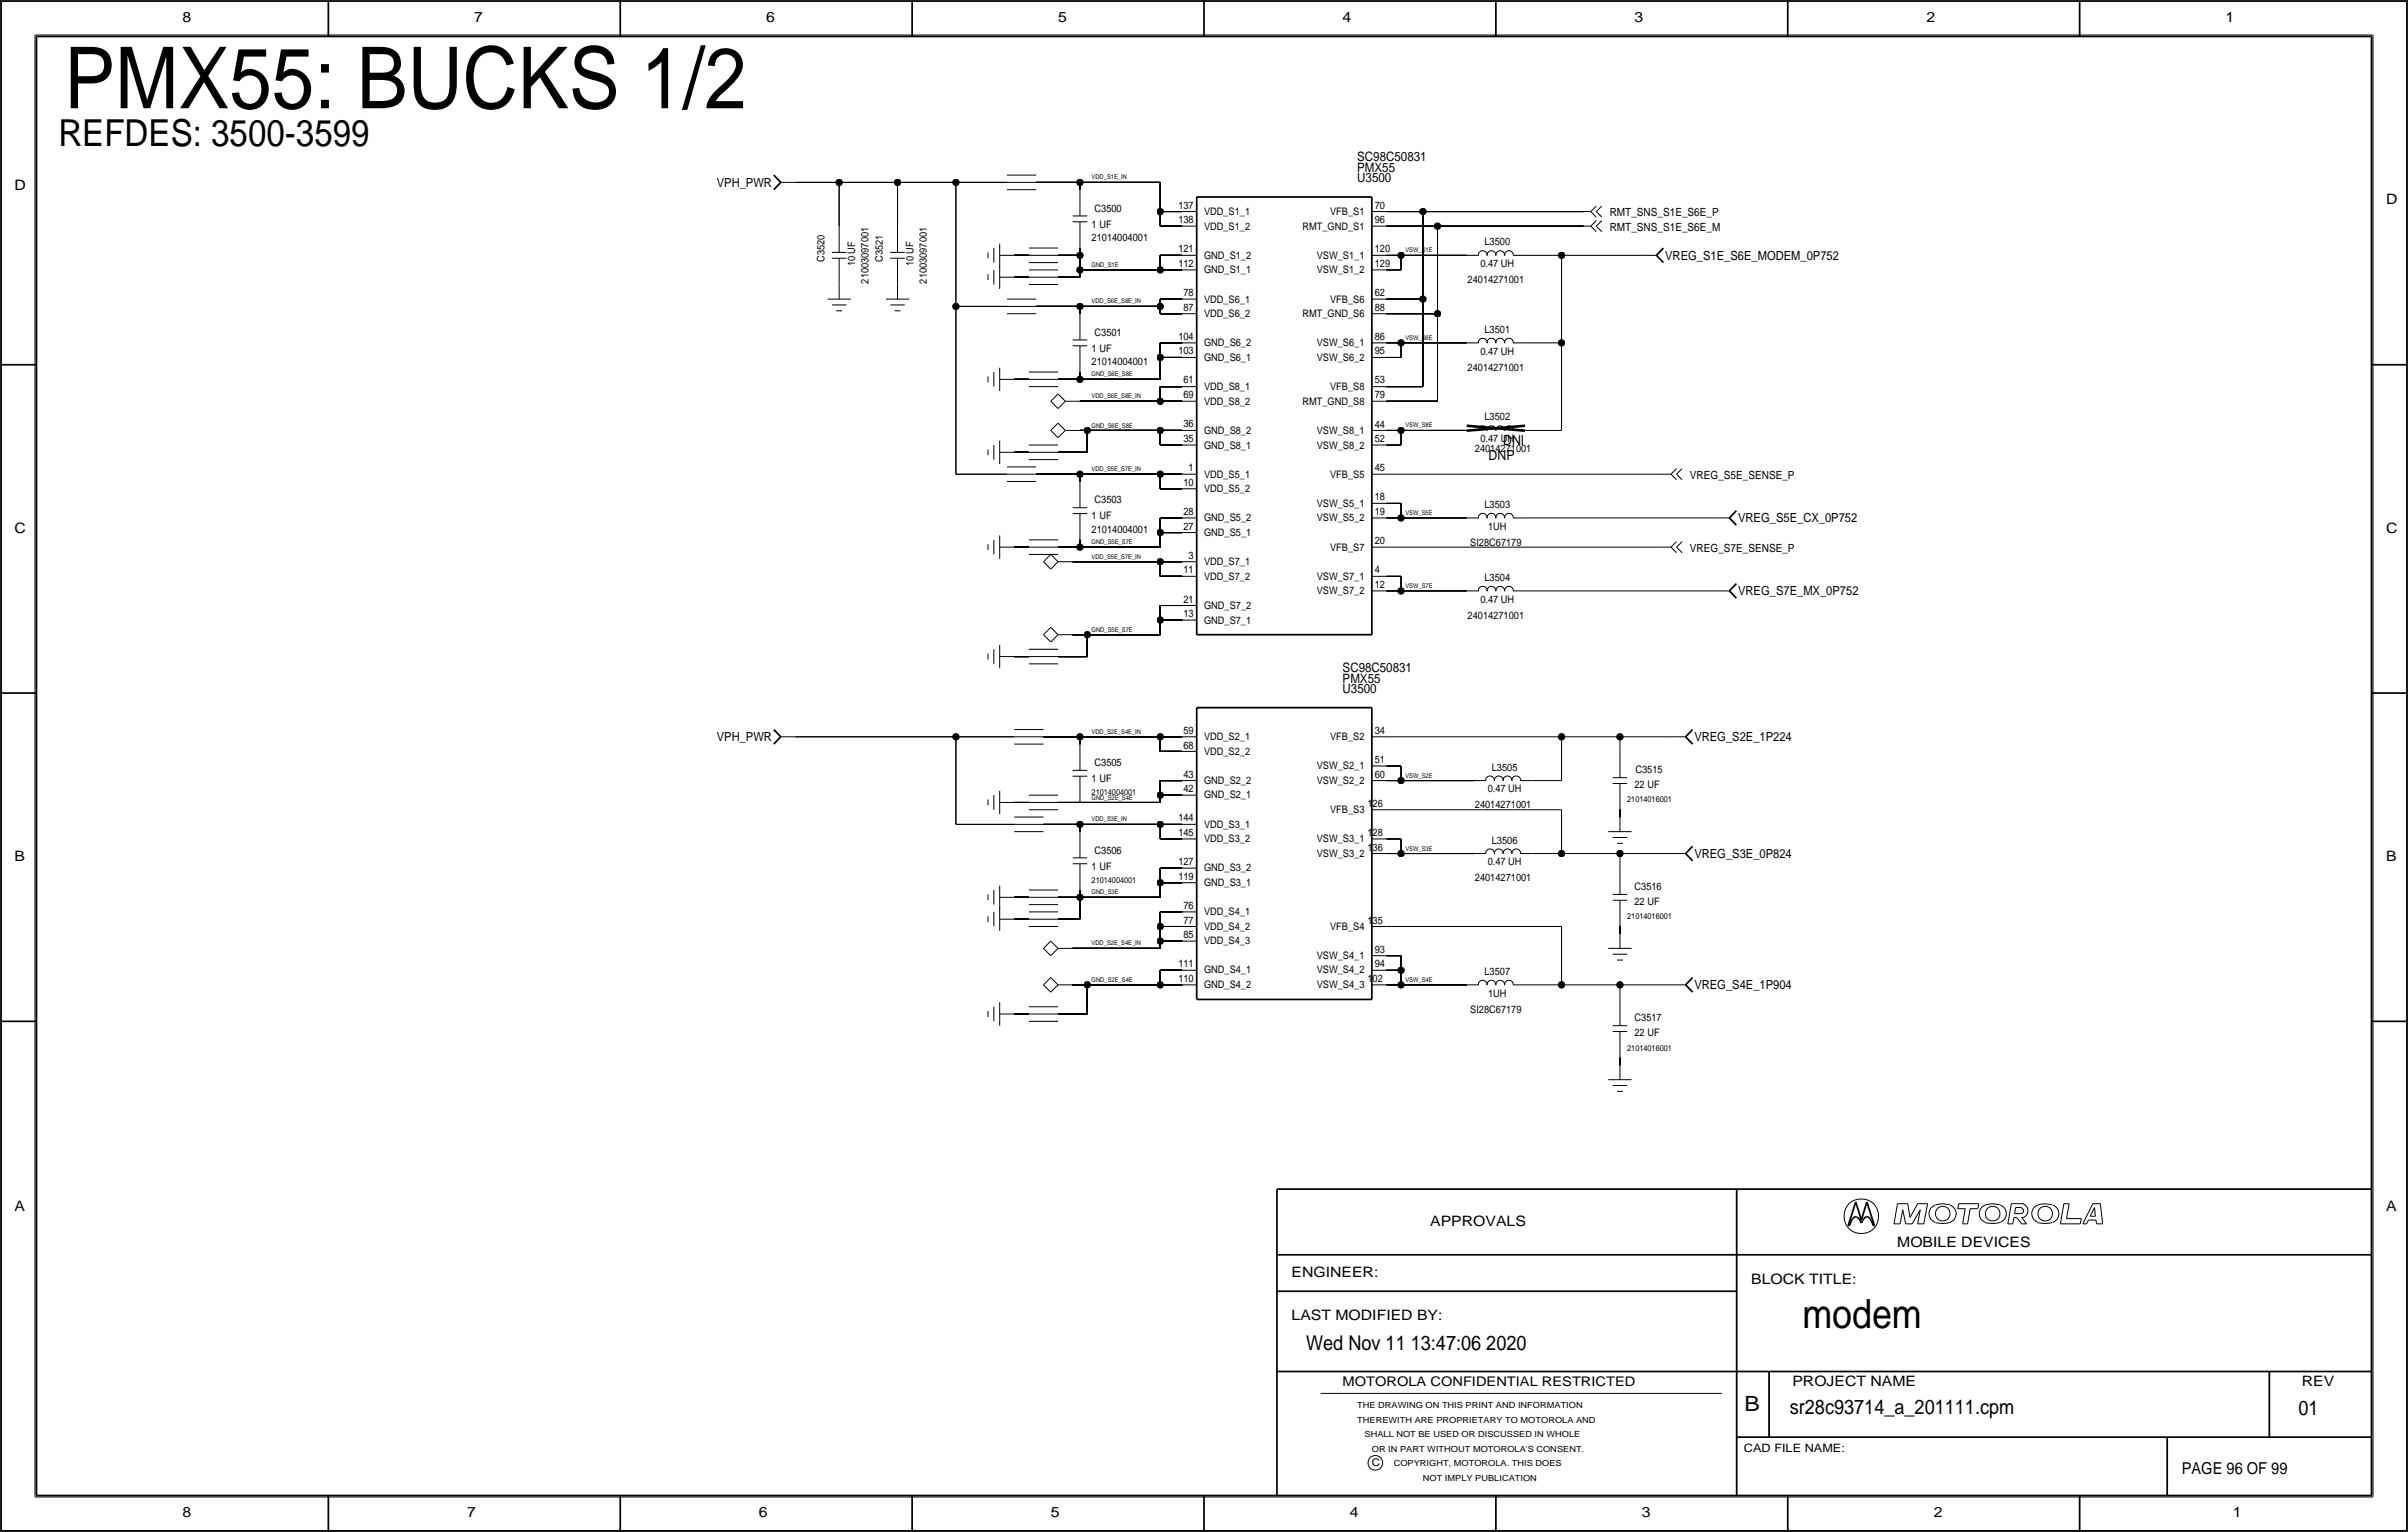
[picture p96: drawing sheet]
<svg xmlns="http://www.w3.org/2000/svg" width="419mm" height="267mm" viewBox="0 0 419 267" stroke-linecap="round" stroke-linejoin="round" font-family="sans-serif">
<defs><g id="words">
<text font-size="14.9" x="11.2" y="18.8">PMX55: BUCKS 1/2</text>
<text font-size="7" x="313.7" y="231.1">modem</text>
<text font-size="6.5" x="10.2" y="25.4">REFDES: 3500-3599</text>
<text font-size="3.7" x="303.6" y="245.7">B</text>
<g font-size="3.5">
<text x="227.3" y="234.9">Wed Nov 11 13:47:06 2020</text>
<text x="311.5" y="246.2">sr28c93714_a_201111.cpm</text>
<text x="400.1" y="246.4">01</text>
</g>
<text font-size="2.9" x="379.7" y="256.5">PAGE 96 OF 99</text>
<g font-size="2.5">
<text x="31.7" y="3.8">8</text>
<text x="82.6" y="3.8">7</text>
<text x="133.3" y="3.8">6</text>
<text x="184.1" y="3.8">5</text>
<text x="233.7" y="3.8">4</text>
<text x="284.5" y="3.8">3</text>
<text x="335.3" y="3.8">2</text>
<text x="387.3" y="3.8">1</text>
<text x="2.5" y="33">D</text>
<text x="415.3" y="35.6">D</text>
<text x="2.5" y="92.7">C</text>
<text x="415.3" y="92.7">C</text>
<text x="2.5" y="149.9">B</text>
<text x="415.3" y="149.9">B</text>
<text x="2.5" y="210.8">A</text>
<text x="248.9" y="213.4">APPROVALS</text>
<text x="415.3" y="210.8">A</text>
<text x="330.2" y="217.2">MOBILE DEVICES</text>
<text x="224.8" y="222.2">ENGINEER:</text>
<text x="304.8" y="223.5">BLOCK TITLE:</text>
<text x="224.8" y="229.9">LAST MODIFIED BY:</text>
<text x="312" y="241.2">PROJECT NAME</text>
<text x="400.6" y="241.3">REV</text>
<text x="31.7" y="264.2">8</text>
<text x="81.3" y="264.2">7</text>
<text x="132.1" y="264.2">6</text>
<text x="182.9" y="264.2">5</text>
<text x="234.9" y="264.2">4</text>
<text x="285.8" y="264.2">3</text>
<text x="336.5" y="264.2">2</text>
<text x="388.6" y="264.2">1</text>
</g>
<g font-size="2.4">
<text x="261.6" y="77.5">DNI</text>
<text x="259.1" y="80">DNP</text>
</g>
<g font-size="2.3">
<text x="236.2" y="28.1">SC98C50831</text>
<text x="236.2" y="29.9">PMX55</text>
<text x="236.2" y="31.8">U3500</text>
<text x="233.7" y="117">SC98C50831</text>
<text x="233.7" y="118.8">PMX55</text>
<text x="233.7" y="120.7">U3500</text>
<text x="233.7" y="241.3">MOTOROLA CONFIDENTIAL RESTRICTED</text>
</g>
<g font-size="2.2">
<text x="124.7" y="32.5">VPH_PWR</text>
<text x="289.8" y="45.2">VREG_S1E_S6E_MODEM_0P752</text>
<text x="302.5" y="90.9">VREG_S5E_CX_0P752</text>
<text x="302.5" y="103.6">VREG_S7E_MX_0P752</text>
<text x="124.7" y="129">VPH_PWR</text>
<text x="294.9" y="129">VREG_S2E_1P224</text>
<text x="294.9" y="149.4">VREG_S3E_0P824</text>
<text x="294.9" y="172.2">VREG_S4E_1P904</text>
</g>
<g font-size="2">
<text x="280.2" y="40.1">RMT_SNS_S1E_S6E_M</text>
<text x="280.2" y="37.6">RMT_SNS_S1E_S6E_P</text>
<text x="294.1" y="83.3">VREG_S5E_SENSE_P</text>
<text x="294.1" y="96">VREG_S7E_SENSE_P</text>
<text x="303.5" y="252.7">CAD FILE NAME:</text>
</g>
<g font-size="1.8">
<text x="190" y="39.6">1 UF</text>
<text x="190" y="41.9">21014004001</text>
<text x="190.5" y="36.8">C3500</text>
<text x="205.1" y="38.9">138</text>
<text x="205.1" y="36.3">137</text>
<text x="209.6" y="37.4">VDD_S1_1</text>
<text x="209.6" y="40">VDD_S1_2</text>
<text x="226.7" y="40">RMT_GND_S1</text>
<text x="231.5" y="37.4">VFB_S1</text>
<text x="239.3" y="36.3">70</text>
<text x="239.3" y="38.9">96</text>
<text x="143.5" y="45.6" transform="rotate(-90 143.5 45.6)">C3520</text>
<text x="148.8" y="46.4" transform="rotate(-90 148.8 46.4)">10 UF</text>
<text x="153.7" y="45.6" transform="rotate(-90 153.7 45.6)">C3521</text>
<text x="159" y="46.4" transform="rotate(-90 159 46.4)">10 UF</text>
<text x="205.1" y="46.5">112</text>
<text x="205.1" y="44">121</text>
<text x="209.6" y="45.1">GND_S1_2</text>
<text x="209.6" y="47.6">GND_S1_1</text>
<text x="229.2" y="47.6">VSW_S1_2</text>
<text x="229.2" y="45.1">VSW_S1_1</text>
<text x="239.3" y="43.9">120</text>
<text x="239.3" y="46.5">129</text>
<text x="257.7" y="46.5">0.47 UH</text>
<text x="258.4" y="42.7">L3500</text>
<text x="151.1" y="49.4" transform="rotate(-90 151.1 49.4)">21003097001</text>
<text x="161.3" y="49.4" transform="rotate(-90 161.3 49.4)">21003097001</text>
<text x="206" y="51.6">78</text>
<text x="209.5" y="52.7">VDD_S6_1</text>
<text x="231.5" y="52.7">VFB_S6</text>
<text x="239.3" y="51.6">62</text>
<text x="255.4" y="49.3">24014271001</text>
<text x="190.5" y="58.4">C3501</text>
<text x="205.1" y="59.2">104</text>
<text x="206" y="54.1">87</text>
<text x="209.6" y="55.2">VDD_S6_2</text>
<text x="226.7" y="55.2">RMT_GND_S6</text>
<text x="239.3" y="59.2">86</text>
<text x="239.3" y="54.1">88</text>
<text x="258.4" y="58">L3501</text>
<text x="190" y="61.2">1 UF</text>
<text x="190" y="63.5">21014004001</text>
<text x="205.1" y="61.7">103</text>
<text x="209.6" y="60.3">GND_S6_2</text>
<text x="209.6" y="62.8">GND_S6_1</text>
<text x="229.2" y="60.2">VSW_S6_1</text>
<text x="229.2" y="62.8">VSW_S6_2</text>
<text x="239.3" y="61.7">95</text>
<text x="255.4" y="64.5">24014271001</text>
<text x="257.7" y="61.7">0.47 UH</text>
<text x="206" y="66.8">61</text>
<text x="206" y="69.3">69</text>
<text x="209.6" y="70.5">VDD_S8_2</text>
<text x="209.6" y="67.9">VDD_S8_1</text>
<text x="226.7" y="70.5">RMT_GND_S8</text>
<text x="231.5" y="67.9">VFB_S8</text>
<text x="239.3" y="66.8">53</text>
<text x="239.3" y="69.3">79</text>
<text x="206" y="74.4">36</text>
<text x="206" y="77">35</text>
<text x="209.6" y="75.5">GND_S8_2</text>
<text x="229.2" y="75.5">VSW_S8_1</text>
<text x="239.3" y="74.4">44</text>
<text x="239.3" y="77">52</text>
<text x="257.7" y="77">0.47 UH</text>
<text x="258.4" y="73.2">L3502</text>
<text x="206.9" y="82">1</text>
<text x="209.6" y="83.2">VDD_S5_1</text>
<text x="209.6" y="78.1">GND_S8_1</text>
<text x="229.2" y="78.1">VSW_S8_2</text>
<text x="231.5" y="83.2">VFB_S5</text>
<text x="239.3" y="82">45</text>
<text x="256.7" y="78.7">24014271001</text>
<text x="190.5" y="87.6">C3503</text>
<text x="206" y="84.6">10</text>
<text x="206" y="89.7">28</text>
<text x="209.6" y="85.7">VDD_S5_2</text>
<text x="229.2" y="88.2">VSW_S5_1</text>
<text x="239.3" y="87.1">18</text>
<text x="239.3" y="89.7">19</text>
<text x="258.4" y="88.4">L3503</text>
<text x="190" y="92.7">21014004001</text>
<text x="190" y="90.4">1 UF</text>
<text x="206" y="92.2">27</text>
<text x="209.6" y="93.3">GND_S5_1</text>
<text x="209.6" y="90.8">GND_S5_2</text>
<text x="229.2" y="90.8">VSW_S5_2</text>
<text x="231.5" y="95.9">VFB_S7</text>
<text x="239.3" y="94.7">20</text>
<text x="255.9" y="95">SI28C67179</text>
<text x="259" y="92.2">1UH</text>
<text x="206" y="99.8">11</text>
<text x="206.9" y="97.3">3</text>
<text x="209.6" y="98.4">VDD_S7_1</text>
<text x="209.6" y="100.9">VDD_S7_2</text>
<text x="229.2" y="100.9">VSW_S7_1</text>
<text x="239.3" y="99.8">4</text>
<text x="258.4" y="101.1">L3504</text>
<text x="206" y="107.4">13</text>
<text x="206" y="104.9">21</text>
<text x="209.6" y="106">GND_S7_2</text>
<text x="229.2" y="103.5">VSW_S7_2</text>
<text x="239.3" y="102.4">12</text>
<text x="255.4" y="107.7">24014271001</text>
<text x="257.7" y="104.9">0.47 UH</text>
<text x="209.5" y="108.6">GND_S7_1</text>
<text x="206" y="127.8">59</text>
<text x="206" y="130.3">68</text>
<text x="209.5" y="128.8">VDD_S2_1</text>
<text x="209.6" y="131.4">VDD_S2_2</text>
<text x="231.5" y="128.8">VFB_S2</text>
<text x="239.3" y="127.8">34</text>
<text x="190" y="136.1">1 UF</text>
<text x="190.5" y="133.4">C3505</text>
<text x="206" y="135.4">43</text>
<text x="206" y="137.9">42</text>
<text x="209.6" y="136.4">GND_S2_2</text>
<text x="229.2" y="133.9">VSW_S2_1</text>
<text x="229.2" y="136.4">VSW_S2_2</text>
<text x="239.3" y="132.8">51</text>
<text x="239.3" y="135.4">60</text>
<text x="258.9" y="137.9">0.47 UH</text>
<text x="259.6" y="134.2">L3505</text>
<text x="284.5" y="137.2">22 UF</text>
<text x="284.6" y="134.6">C3515</text>
<text x="205.1" y="143">144</text>
<text x="209.5" y="139">GND_S2_1</text>
<text x="231.5" y="141.5">VFB_S3</text>
<text x="238" y="140.5">126</text>
<text x="256.7" y="140.7">24014271001</text>
<text x="190.5" y="148.6">C3506</text>
<text x="205.1" y="145.6">145</text>
<text x="209.6" y="144.1">VDD_S3_1</text>
<text x="209.6" y="146.7">VDD_S3_2</text>
<text x="229.2" y="149.2">VSW_S3_2</text>
<text x="229.2" y="146.6">VSW_S3_1</text>
<text x="238" y="145.5">128</text>
<text x="238" y="148.1">136</text>
<text x="259.6" y="146.9">L3506</text>
<text x="190" y="151.4">1 UF</text>
<text x="205.1" y="153.2">119</text>
<text x="205.1" y="150.6">127</text>
<text x="209.5" y="154.2">GND_S3_1</text>
<text x="209.6" y="151.7">GND_S3_2</text>
<text x="256.7" y="153.4">24014271001</text>
<text x="258.9" y="150.6">0.47 UH</text>
<text x="284.5" y="154.9">C3516</text>
<text x="206" y="160.8">77</text>
<text x="206" y="158.3">76</text>
<text x="209.5" y="159.3">VDD_S4_1</text>
<text x="209.5" y="161.8">VDD_S4_2</text>
<text x="231.5" y="161.8">VFB_S4</text>
<text x="238" y="160.8">135</text>
<text x="284.5" y="157.5">22 UF</text>
<text x="206" y="163.3">85</text>
<text x="209.5" y="164.4">VDD_S4_3</text>
<text x="229.2" y="166.9">VSW_S4_1</text>
<text x="239.3" y="165.9">93</text>
<text x="205.1" y="171">110</text>
<text x="205.1" y="168.4">111</text>
<text x="209.5" y="169.5">GND_S4_1</text>
<text x="209.5" y="172">GND_S4_2</text>
<text x="229.2" y="169.5">VSW_S4_2</text>
<text x="229.2" y="172">VSW_S4_3</text>
<text x="238" y="171">102</text>
<text x="239.3" y="168.4">94</text>
<text x="258.4" y="169.7">L3507</text>
<text x="259" y="173.5">1UH</text>
<text x="255.9" y="176.3">SI28C67179</text>
<text x="284.5" y="177.8">C3517</text>
<text x="284.5" y="180.3">22 UF</text>
<text x="238.8" y="255.3">C</text>
</g>
<g font-size="1.5">
<text x="236.2" y="245.1">THE DRAWING ON THIS PRINT AND INFORMATION</text>
<text x="236.2" y="247.6">THEREWITH ARE PROPRIETARY TO MOTOROLA AND</text>
<text x="237.5" y="250.2">SHALL NOT BE USED OR DISCUSSED IN WHOLE</text>
<text x="238.8" y="252.7">OR IN PART WITHOUT MOTOROLA'S CONSENT.</text>
<text x="242.6" y="255.3">COPYRIGHT, MOTOROLA. THIS DOES</text>
<text x="247.6" y="257.8">NOT IMPLY PUBLICATION</text>
</g>
<g font-size="1.4">
<text x="190" y="138.4">21014004001</text>
<text x="283.2" y="139.7">21014016001</text>
<text x="190" y="153.7">21014004001</text>
<text x="283.2" y="160">21014016001</text>
<text x="283.2" y="182.9">21014016001</text>
</g>
<g font-size="1.1">
<text x="190" y="31.2">VDD_S1E_IN</text>
<text x="190" y="46.5">GND_S1E</text>
<text x="244.6" y="43.9">VSW_S1E</text>
<text x="190" y="52.8">VDD_S6E_S8E_IN</text>
<text x="244.6" y="59.2">VSW_S6E</text>
<text x="190" y="65.5">GND_S6E_S8E</text>
<text x="190" y="69.3">VDD_S6E_S8E_IN</text>
<text x="190" y="74.4">GND_S6E_S8E</text>
<text x="244.6" y="74.4">VSW_S8E</text>
<text x="190" y="82">VDD_S5E_S7E_IN</text>
<text x="244.6" y="89.7">VSW_S5E</text>
<text x="190" y="94.7">GND_S5E_S7E</text>
<text x="190" y="97.3">VDD_S5E_S7E_IN</text>
<text x="244.6" y="102.4">VSW_S7E</text>
<text x="190" y="110">GND_S5E_S7E</text>
<text x="190" y="127.8">VDD_S2E_S4E_IN</text>
<text x="244.6" y="135.4">VSW_S2E</text>
<text x="190" y="143">VDD_S3E_IN</text>
<text x="190" y="139.2">GND_S2E_S4E</text>
<text x="244.6" y="148.1">VSW_S3E</text>
<text x="190" y="155.7">GND_S3E</text>
<text x="190" y="164.6">VDD_S2E_S4E_IN</text>
<text x="190" y="170.9">GND_S2E_S4E</text>
<text x="244.6" y="170.9">VSW_S4E</text>
</g>
</g></defs>
<!-- layer: Nets -->
<g fill="none" stroke="#000" stroke-width=".17">
<path d="M138.4 31.8h7.6zM146 31.8v7.6zM146 31.8h10.2zM156.2 31.8v7.6zM156.2 31.8h10.2zM166.4 31.8v21.5zM166.4 31.8h8.9zM180.3 31.8h7.7zM188 31.8v1.2zM188 31.8h13.9zM201.9 39.4h3.8zM201.9 36.8v2.6z"/>
<path d="M201.9 31.8v5zM201.9 36.8h3.8zM241.3 36.8h6.3zM241.3 39.4h8.9zM247.6 36.8v15.3zM247.7 36.8h27.9zM250.2 39.4v15.2zM250.2 39.4h25.4zM166.4 53.3v29.3zM166.4 53.3h8.9zM176.5 44.5h2.6zM176.5 48.3h2.6z"/>
<path d="M180.3 53.3h7.7zM184.1 48.3h3.9zM184.1 44.5h3.9zM188 47v1.3zM188 47h13.9zM188 44.5v2.5zM188 43.2v1.2zM188 53.3v1.3zM188 53.3h13.9zM201.9 47h3.8zM201.9 44.5v2.5zM201.9 52.1h3.8z"/>
<path d="M201.9 52.1v1.2zM201.9 53.3v1.3zM201.9 54.6h3.8zM201.9 59.7h3.8zM201.9 59.7v2.5zM201.9 44.5h3.8zM241.3 52.1h6.3zM241.3 54.6h8.9zM241.3 59.7h2.5zM241.3 44.5h2.5zM241.3 47h2.5zM243.8 59.7v2.5z"/>
<path d="M243.8 59.7h11.5zM243.8 44.5v2.5zM243.8 44.5h11.5zM247.6 52.1v15.2zM250.2 54.6v15.2zM265.4 59.7h6.4zM265.4 44.5h6.4zM271.8 59.7v15.2zM271.8 44.5v15.2zM271.8 44.5h14zM176.5 66h2.6zM176.5 78.7h2.6z"/>
<path d="M184.1 78.7h5.1zM184.1 66h3.9zM188 69.8h13.9zM188 64.8v1.2zM188 66h13.9zM188 74.9h1.2zM189.2 74.9v3.8zM189.2 74.9h12.7zM201.9 69.8h3.8zM201.9 67.3v2.5zM201.9 67.3h3.8zM201.9 77.5h3.8z"/>
<path d="M201.9 74.9v2.6zM201.9 74.9h3.8zM201.9 62.2v3.8zM201.9 62.2h3.8zM241.3 67.3h6.3zM241.3 77.5h2.5zM241.3 62.2h2.5zM241.3 69.8h8.9zM241.3 74.9h2.5zM243.8 74.9v2.6zM243.8 74.9h11.5zM265.4 74.9h6.4z"/>
<path d="M166.4 82.6h8.9zM176.5 95.2h2.6zM180.3 82.6h7.7zM184.1 95.2h3.9zM186.7 97.8h15.2zM188 82.6v1.2zM188 82.6h13.9zM188 94v1.2zM188 95.2h13.9zM201.9 85.1h3.8zM201.9 82.6v2.5zM201.9 97.8h3.8z"/>
<path d="M201.9 97.8v2.5zM201.9 90.2h3.8zM201.9 92.7v2.5zM201.9 90.2v2.5zM201.9 92.7h3.8zM201.9 82.6h3.8zM241.3 87.6h2.5zM241.3 90.2h2.5zM241.3 82.6h48.3zM241.3 95.2h48.3zM243.8 87.6v2.6zM243.8 90.2h11.5z"/>
<path d="M265.4 90.2h33zM176.5 114.3h2.6zM184.1 114.3h5.1zM186.7 110.5h2.5zM189.2 110.5v3.8zM189.2 110.5h12.7zM201.9 105.4h3.8zM201.9 108v2.5zM201.9 105.4v2.6zM201.9 100.3h3.8zM201.9 108h3.8zM241.3 100.3h2.5z"/>
<path d="M241.3 102.9h2.5zM243.8 100.3v2.6zM243.8 102.9h11.5zM265.4 102.9h33zM138.4 128.3h28zM166.4 128.3v15.2zM166.4 128.3h10.1zM176.5 139.7h2.6zM181.6 128.3h6.4zM184.1 139.7h3.9zM188 128.3v1.2zM188 128.3h13.9z"/>
<path d="M188 139.7h13.9zM201.9 130.8h3.8zM201.9 128.3v2.5zM201.9 128.3h3.8zM201.9 135.9h3.8zM201.9 138.4v1.3zM201.9 135.9v2.5zM201.9 138.4h3.8zM241.3 133.3h2.5zM241.3 135.9h2.5zM241.3 128.3h30.5zM243.8 133.3v2.6z"/>
<path d="M243.8 135.9h12.7zM266.7 135.9h5.1zM271.8 128.3v7.6zM271.8 128.3h10.1zM281.9 128.3h8.9zM281.9 128.3v2.5zM166.4 143.5h10.1zM176.5 156.2h2.6zM181.6 143.5h6.4zM184.1 156.2h3.9zM188 156.2v3.8zM188 154.9v1.3z"/>
<path d="M188 156.2h13.9zM188 143.5v1.3zM188 143.5h13.9zM201.9 151.1h3.8zM201.9 153.7v2.5zM201.9 153.7h3.8zM201.9 151.1v2.6zM201.9 158.8h3.8zM201.9 158.8v2.5zM201.9 146.1h3.8zM201.9 143.5h3.8zM201.9 143.5v2.5z"/>
<path d="M241.3 141h30.5zM241.3 148.6h2.5zM241.3 146.1h2.5zM243.8 148.6h12.7zM243.8 146.1v2.5zM266.7 148.6h5.1zM271.8 141v7.6zM271.8 148.6h10.1zM281.9 141v1.2zM281.9 148.6v2.5zM281.9 148.6h8.9zM176.5 160h2.6z"/>
<path d="M176.5 176.5h2.6zM184.1 160h3.9zM184.2 176.5h5zM186.7 165.1h15.2zM186.7 171.4h2.5zM189.2 171.4v5.1zM189.2 171.4h12.7zM201.9 161.3h3.8zM201.9 161.3v2.5zM201.9 163.8v1.3zM201.9 168.9h3.8zM201.9 168.9v2.5z"/>
<path d="M201.9 163.8h3.8zM201.9 171.4h3.8zM241.3 161.3h30.5zM241.3 168.9h2.5zM241.3 171.4h2.5zM241.3 166.4h2.5zM243.8 166.4v2.5zM243.8 168.9v2.5zM243.8 171.4h11.5zM265.4 171.4h6.4zM271.8 161.3v10.1zM271.8 171.4h10.1z"/>
<path d="M281.9 161.3v1.3zM281.9 171.5v2.5zM281.9 171.4h8.9zM281.9 184.2v1.2z"/>
</g>
<g fill="#000" stroke="#000" stroke-width=".17">
<circle cx="146" cy="31.7" r=".56"/>
<circle cx="156.2" cy="31.7" r=".56"/>
<circle cx="166.4" cy="31.7" r=".56"/>
<circle cx="188" cy="31.7" r=".56"/>
<circle cx="201.9" cy="36.8" r=".56"/>
<circle cx="247.7" cy="36.8" r=".56"/>
<circle cx="250.2" cy="39.4" r=".56"/>
<circle cx="166.4" cy="53.3" r=".56"/>
<circle cx="188" cy="53.3" r=".56"/>
<circle cx="188" cy="44.4" r=".56"/>
<circle cx="188" cy="47" r=".56"/>
<circle cx="201.9" cy="47" r=".56"/>
<circle cx="201.9" cy="53.3" r=".56"/>
<circle cx="243.8" cy="44.4" r=".56"/>
<circle cx="243.8" cy="59.7" r=".56"/>
<circle cx="247.7" cy="52.1" r=".56"/>
<circle cx="250.2" cy="54.6" r=".56"/>
<circle cx="271.8" cy="44.4" r=".56"/>
<circle cx="271.8" cy="59.7" r=".56"/>
<circle cx="188" cy="66" r=".56"/>
<circle cx="189.2" cy="74.9" r=".56"/>
<circle cx="201.9" cy="69.8" r=".56"/>
<circle cx="201.9" cy="74.9" r=".56"/>
<circle cx="201.9" cy="62.2" r=".56"/>
<circle cx="243.8" cy="74.9" r=".56"/>
<circle cx="188" cy="82.5" r=".56"/>
<circle cx="188" cy="95.2" r=".56"/>
<circle cx="201.9" cy="92.7" r=".56"/>
<circle cx="201.9" cy="82.5" r=".56"/>
<circle cx="201.9" cy="97.8" r=".56"/>
<circle cx="243.8" cy="90.2" r=".56"/>
<circle cx="189.2" cy="110.5" r=".56"/>
<circle cx="201.9" cy="107.9" r=".56"/>
<circle cx="243.8" cy="102.9" r=".56"/>
<circle cx="166.4" cy="128.3" r=".56"/>
<circle cx="188" cy="128.3" r=".56"/>
<circle cx="201.9" cy="128.3" r=".56"/>
<circle cx="201.9" cy="138.4" r=".56"/>
<circle cx="243.8" cy="135.9" r=".56"/>
<circle cx="271.8" cy="128.3" r=".56"/>
<circle cx="281.9" cy="128.3" r=".56"/>
<circle cx="188" cy="156.2" r=".56"/>
<circle cx="188" cy="143.5" r=".56"/>
<circle cx="201.9" cy="153.7" r=".56"/>
<circle cx="201.9" cy="143.5" r=".56"/>
<circle cx="243.8" cy="148.6" r=".56"/>
<circle cx="271.8" cy="148.6" r=".56"/>
<circle cx="281.9" cy="148.6" r=".56"/>
<circle cx="189.2" cy="171.4" r=".56"/>
<circle cx="201.9" cy="161.3" r=".56"/>
<circle cx="201.9" cy="163.8" r=".56"/>
<circle cx="201.9" cy="171.4" r=".56"/>
<circle cx="243.8" cy="168.9" r=".56"/>
<circle cx="243.8" cy="171.4" r=".56"/>
<circle cx="271.8" cy="171.4" r=".56"/>
<circle cx="281.9" cy="171.4" r=".56"/>
</g>
<!-- layer: Components -->
<g fill="none" stroke="#000" stroke-width=".17">
<path d="M135.9 31.8h2.5zM146 39.4v4.5zM156.2 39.4v4.5zM175.3 31.8h5zM175.3 30.5h5zM175.3 33h5zM186.7 38.6h2.5zM186.7 37.6h2.5zM188 38.6v4.6zM188 33v4.6zM205.7 39.4h2.6zM205.7 36.8h2.6z"/>
<path d="M238.8 39.4h2.5zM238.8 36.8h2.5zM275.6 36.8h1.3zM275.6 39.4h1.3zM276.9 36.8l.9 1zM276.9 39.4l.9 .9zM277.8 36.8l1 1zM277.8 35.9l-.9 .9zM277.8 39.4l1 .9zM277.8 38.4l-.9 1zM278.8 35.9l-1 .9zM278.8 38.4l-1 1z"/>
<path d="M144 52.1h4.1zM144.8 45h2.5zM144.8 53.1h2.5zM144.8 43.9h2.5zM145.5 54.1h1.1zM146 49.5v2.6zM146 45v4.5zM154.2 52.1h4zM154.9 45h2.6zM154.9 53.1h2.6zM154.9 43.9h2.6zM155.7 54.1h1z"/>
<path d="M156.2 49.5v2.6zM156.2 45v4.5zM172 47.8v1zM172 43.9v1.1zM173 47v2.5zM173 43.2v2.5zM174 48.3h2.5zM174 46.2v4.1zM174 44.5h2.5zM174 42.4v4.1zM175.3 53.3h5zM175.3 52.1h5z"/>
<path d="M175.3 54.6h5zM179.1 48.3h5zM179.1 47h5zM179.1 49.5h5zM179.1 44.5h5zM179.1 43.2h5zM179.1 45.7h5zM186.7 59.2h2.5zM188 54.6v4.6zM205.7 59.7h2.6zM205.7 54.6h2.6zM205.7 52.1h2.6z"/>
<path d="M205.7 44.5h2.6zM205.7 47h2.6zM238.8 59.7h2.5zM238.8 54.6h2.5zM238.8 52.1h2.5zM238.8 47h2.5zM238.8 44.5h2.5zM255.3 59.7h2zM255.3 44.5h2zM257.3 59.7a.75 .75 0 0 1 .7-.8 .75 .75 0 0 1 .8 .8M257.3 44.5a.75 .75 0 0 1 .7-.9 .75 .75 0 0 1 .8 .9M258.8 59.7a.75 .75 0 0 1 .8-.8 .75 .75 0 0 1 .7 .8"/>
<path d="M258.8 44.5a.75 .75 0 0 1 .8-.9 .75 .75 0 0 1 .7 .9M260.3 59.7a.75 .75 0 0 1 .8-.8 .75 .75 0 0 1 .7 .8M260.3 44.5a.75 .75 0 0 1 .8-.9 .75 .75 0 0 1 .7 .9M261.9 59.7a.75 .75 0 0 1 .7-.8 .75 .75 0 0 1 .7 .8M261.9 44.5a.75 .75 0 0 1 .7-.9 .75 .75 0 0 1 .7 .9M263.4 59.7h2zM263.4 44.5h2zM285.8 44.5h2.5zM172 78.2v1zM172 65.5v1zM173 77.5v2.5zM173 64.8v2.5z"/>
<path d="M174 78.7h2.5zM174 76.7v4.1zM174 66h2.5zM174 64v4.1zM179.1 78.7h5zM179.1 77.5h5zM179.1 66h5zM179.1 64.8h5zM179.1 67.3h5zM182.9 74.9l1.2 1.3zM182.9 69.8l1.2 1.3zM184.1 73.7l-1.2 1.2z"/>
<path d="M184.1 68.6l-1.2 1.2zM184.2 73.7l1.2 1.2zM184.2 68.6l1.2 1.2zM185.4 74.9l-1.2 1.3zM185.4 69.8l-1.2 1.3zM185.4 74.9h2.6zM185.4 69.8h2.6zM186.7 60.2h2.5zM188 60.2v4.6zM205.7 74.9h2.6zM205.7 77.5h2.6zM205.7 69.8h2.6z"/>
<path d="M205.7 67.3h2.6zM205.7 62.2h2.6zM238.8 77.5h2.5zM238.8 74.9h2.5zM238.8 69.8h2.5zM238.8 67.3h2.5zM238.8 62.2h2.5zM255.3 74.9h2zM257.3 75a.75 .75 0 0 1 .7-.9 .75 .75 0 0 1 .8 .9M258.8 75a.75 .75 0 0 1 .8-.9 .75 .75 0 0 1 .7 .9M260.3 75a.75 .75 0 0 1 .8-.9 .75 .75 0 0 1 .7 .9M261.9 75a.75 .75 0 0 1 .7-.9 .75 .75 0 0 1 .7 .9"/>
<path d="M263.4 74.9h2zM172 94.7v1.1zM173 94v2.5zM174 95.2h2.5zM174 93.2v4.1zM175.3 82.6h5zM175.3 81.3h5zM175.3 83.8h5zM179.1 95.2h5zM179.1 94h5zM179.1 96.5h5zM179.1 80h5z"/>
<path d="M181.6 97.8l1.3 1.3zM182.9 96.5l-1.3 1.3zM182.9 96.5l1.2 1.3zM184.1 97.8l-1.2 1.3zM184.2 97.8h2.5zM186.7 89.4h2.5zM186.7 88.4h2.5zM188 89.4v4.6zM188 83.8v4.6zM205.7 97.8h2.6zM205.7 90.2h2.6zM205.7 92.7h2.6z"/>
<path d="M205.7 85.1h2.6zM205.7 82.6h2.6zM238.8 95.2h2.5zM238.8 90.2h2.5zM238.8 87.6h2.5zM238.8 82.6h2.5zM255.3 90.2h2zM257.3 90.2a.75 .75 0 0 1 .7-.8 .75 .75 0 0 1 .8 .8M258.8 90.2a.75 .75 0 0 1 .8-.8 .75 .75 0 0 1 .7 .8M260.3 90.2a.75 .75 0 0 1 .8-.8 .75 .75 0 0 1 .7 .8M261.9 90.2a.75 .75 0 0 1 .7-.8 .75 .75 0 0 1 .7 .8M263.4 90.2h2z"/>
<path d="M289.6 82.6h1.2zM289.6 95.2h1.2zM290.8 82.6l1-1zM290.8 95.3l1-1zM290.8 82.6l1 .9zM290.8 95.2l1 1zM291.8 82.6l1-1zM291.8 95.3l1-1zM291.8 82.6l1 .9zM291.8 95.2l1 1zM298.4 90.2h2.6zM172 113.8v1z"/>
<path d="M173 113v2.6zM174 114.3h2.5zM174 112.3v4zM179.1 114.3h5zM179.1 113h5zM179.1 115.6h5zM181.6 110.5l1.3 1.3zM182.9 109.2l-1.3 1.3zM182.9 109.2l1.2 1.3zM184.1 110.5l-1.2 1.3zM184.2 110.5h2.5zM205.7 105.4h2.6z"/>
<path d="M205.7 108h2.6zM205.7 100.3h2.6zM238.8 102.9h2.5zM238.8 100.3h2.5zM255.3 102.9h2zM257.3 102.9a.75 .75 0 0 1 .7-.8 .75 .75 0 0 1 .8 .8M258.8 102.9a.75 .75 0 0 1 .8-.8 .75 .75 0 0 1 .7 .8M260.3 102.9a.75 .75 0 0 1 .8-.8 .75 .75 0 0 1 .7 .8M261.9 102.9a.75 .75 0 0 1 .7-.8 .75 .75 0 0 1 .7 .8M263.4 102.9h2zM298.4 102.9h2.6zM135.9 128.3h2.5z"/>
<path d="M172 139.2v1zM173 138.4v2.6zM174 139.7h2.5zM174 137.7v4zM176.5 128.3h5.1zM176.5 127h5.1zM176.5 129.5h5.1zM179.1 139.7h5zM179.1 138.4h5zM186.7 135.1h2.5zM186.7 134.1h2.5zM188 135.1v4.6z"/>
<path d="M188 129.5v4.6zM205.7 135.9h2.6zM205.7 138.4h2.6zM205.7 130.8h2.6zM205.7 128.3h2.6zM238.8 135.9h2.5zM238.8 133.3h2.5zM238.8 128.3h2.5zM256.5 135.9h2.1zM258.6 135.9a.75 .75 0 0 1 .7-.8 .75 .75 0 0 1 .7 .8M260.1 135.9a.75 .75 0 0 1 .7-.8 .75 .75 0 0 1 .8 .8M261.6 135.9a.75 .75 0 0 1 .8-.8 .75 .75 0 0 1 .7 .8"/>
<path d="M263.1 135.9a.75 .75 0 0 1 .8-.8 .75 .75 0 0 1 .7 .8M264.7 135.9h2zM280.7 136.4h2.5zM280.7 135.4h2.5zM281.9 136.4v4.6zM281.9 130.8v4.6zM290.8 128.3h2.6zM172 159.5v1zM172 155.7v1zM173 158.8v2.5zM173 154.9v2.6zM174 158v4.1z"/>
<path d="M174 156.2h2.5zM174 154.2v4zM176.5 143.5h5.1zM176.5 142.2h5.1zM176.5 144.8h5.1zM179.1 158.8h5zM179.1 156.2h5zM179.1 154.9h5zM179.1 157.5h5zM179.1 141h5zM186.7 150.4h2.5zM186.7 149.4h2.5z"/>
<path d="M188 150.4v4.5zM188 144.8v4.6zM205.7 158.8h2.6zM205.7 151.1h2.6zM205.7 153.7h2.6zM205.7 146.1h2.6zM205.7 143.5h2.6zM238.8 148.6h2.5zM238.8 146.1h2.5zM238.8 141h2.5zM256.5 148.6h2.1zM258.6 148.6a.75 .75 0 0 1 .7-.8 .75 .75 0 0 1 .7 .8"/>
<path d="M260.1 148.6a.75 .75 0 0 1 .7-.8 .75 .75 0 0 1 .8 .8M261.6 148.6a.75 .75 0 0 1 .8-.8 .75 .75 0 0 1 .7 .8M263.1 148.6a.75 .75 0 0 1 .8-.8 .75 .75 0 0 1 .7 .8M264.7 148.6h2zM279.9 144.8h4.1zM280.7 156.7h2.5zM280.7 155.7h2.5zM280.7 145.8h2.5zM281.4 146.8h1zM281.9 156.7v4.6zM281.9 151.1v4.6zM281.9 142.2v2.6z"/>
<path d="M290.8 148.6h2.6zM172 176v1zM173 175.3v2.5zM174 176.5h2.5zM174 174.5v4.1zM174 160h2.5zM179.1 176.5h5zM179.1 175.3h5zM179.1 177.8h5zM179.1 160h5zM179.1 161.3h5zM181.6 171.4l1.3 1.3z"/>
<path d="M181.6 165.1l1.3 1.3zM182.9 170.2l-1.3 1.2zM182.9 163.8l-1.3 1.3zM182.9 170.2l1.2 1.2zM182.9 163.8l1.2 1.3zM184.1 171.4l-1.2 1.3zM184.1 165.1l-1.2 1.3zM184.2 171.4h2.5zM184.2 165.1h2.5zM205.7 168.9h2.6zM205.7 171.4h2.6zM205.7 161.3h2.6z"/>
<path d="M205.7 163.8h2.6zM238.8 171.4h2.5zM238.8 168.9h2.5zM238.8 166.4h2.5zM238.8 161.3h2.5zM255.3 171.4h2zM257.3 171.5a.75 .75 0 0 1 .7-.9 .75 .75 0 0 1 .8 .9M258.8 171.5a.75 .75 0 0 1 .8-.9 .75 .75 0 0 1 .7 .9M260.3 171.5a.75 .75 0 0 1 .8-.9 .75 .75 0 0 1 .7 .9M261.9 171.5a.75 .75 0 0 1 .7-.9 .75 .75 0 0 1 .7 .9M263.4 171.4h2zM279.9 165.1h4.1z"/>
<path d="M280.7 179.6h2.5zM280.7 178.6h2.5zM280.7 166.1h2.5zM281.4 167.1h1zM281.9 179.6v4.5zM281.9 174v4.6zM281.9 162.6v2.5zM290.8 171.4h2.6zM279.9 188h4.1zM280.7 189h2.5zM281.4 190h1zM281.9 185.4v2.6z"/>
</g>
<path d="M255.3 75l10.1-.9zM255.3 74.1l10.1 .9z" fill="none" stroke="#000" stroke-width=".45"/>
<g fill="none" stroke="#000" stroke-width=".3">
<path d="M134.7 30.5l1.2 1.2zM135.9 31.8l-1.2 1.2zM208.3 34.3h30.5zM208.3 34.3v76.2zM238.8 34.3v76.2zM288.3 44.5l1.2 1.2zM289.5 43.2l-1.2 1.2zM301 90.2l1.2 1.2zM302.2 88.9l-1.2 1.3zM208.3 110.5h30.5zM301 102.9l1.2 1.2zM302.2 101.6l-1.2 1.3z"/>
<path d="M134.7 127l1.2 1.3zM135.9 128.3l-1.2 1.2zM208.3 123.2h30.5zM208.3 123.2v50.8zM238.8 123.2v50.8zM293.4 128.3l1.2 1.2zM294.6 127l-1.2 1.3zM293.4 148.6l1.2 1.3zM294.6 147.3l-1.2 1.3zM208.3 174h30.5zM293.4 171.4l1.2 1.3zM294.6 170.2l-1.2 1.2z"/>
</g>
<!-- layer: Page Border and Title Block -->
<g fill="none" stroke="#000" stroke-width=".3">
<path d="M0 0h419.1zM0 0v266.7zM6.3 6.4h406.4zM6.3 6.4v254zM57.1 0v6.3zM107.9 0v6.3zM158.7 0v6.3zM209.5 0v6.4zM260.3 0v6.3zM311.1 0v6.3zM361.9 0v6.3zM412.7 6.4v254z"/>
<path d="M419.1 0v266.7zM0 63.5h6.3zM412.7 63.5h6.4zM0 120.7h6.3zM412.7 120.7h6.4zM0 177.8h6.3zM412.7 177.8h6.4zM222.2 207v53.3zM222.2 207h190.5zM222.2 218.4h190.5zM302.3 207v53.3zM321.7 213.4h.2z"/>
<path d="M322 213.1l-.1 .3zM322.2 212.5l-.2 .6zM322.4 212.1l-.2 .4zM322.6 211.9l.3-.1zM322.6 211.9l-.2 .2zM322.9 211.8h.2zM323 209.2l-1.3 4.2zM323 209.2l1 3.2zM323.1 211.8l.2 .1zM323.3 211.9l.2 .2zM323.5 212.1l.2 .4zM323.7 212.5l.3 .4z"/>
<path d="M324.2 212.5l-.2 .4zM324.4 212.1l-.2 .4zM324.6 211.9l.2-.1zM324.6 211.9l-.2 .2zM324.8 211.8h.3zM324.9 209.2l1.3 4.2zM324.9 209.2l-.9 3.2zM325.1 211.8l.2 .1zM325.3 211.9l.2 .2zM325.5 212.1l.2 .4zM325.7 212.5l.2 .6zM325.9 213.1l.1 .3z"/>
<path d="M326 213.4h.2zM222.2 238.8h190.5zM222.2 224.8h80.1zM307.9 238.8v11.4zM395 238.8v11.4zM302.3 250.2h110.4zM377.2 250.2v10.1zM0 266.7h419.1zM6.3 260.3h406.4zM57.1 260.3v6.4zM107.9 260.3v6.4zM158.7 260.3v6.4z"/>
<path d="M209.5 260.3v6.4zM260.3 260.3v6.4zM311.1 260.3v6.4zM361.9 260.3v6.4z"/>
</g>
<g fill="none" stroke="#000" stroke-width=".17">
<path d="M.3 .3h418.5zM.3 .3v266.1zM6.1 6.1v254.5zM6.1 6.1h406.9zM413 6.1v254.5zM418.8 .3v266.1zM329.6 213.1h1.1zM330.3 209.6h1.7zM330.3 209.5l-.7 3.6zM331.2 210.6l-.5 2.5zM331.2 210.6l.5 2.5zM331.7 213.1h1.1z"/>
<path d="M332 209.5l.4 2.4zM333.8 209.6l-1.4 2.3zM333.8 213.1h1zM333.8 209.6h1.7zM334.2 210.6l-.4 2.5zM334.2 210.6l-1.4 2.5zM335.5 209.6l-.7 3.5zM336.8 209.8a1.6 1.6 0 0 0-1.1 1.5 1.6 1.6 0 0 0 1.1 1.5M339.3 209.8l-.1-.1a4 4 0 0 0-2.4 .1M339.4 209.8a1.59 1.59 0 0 1 1.1 1.5 1.59 1.59 0 0 1-1.1 1.5 5.1 5.1 0 0 1-2.5 .1M340.7 210.4h1.3zM340.9 209.6h3.5z"/>
<path d="M340.9 209.5l-.2 .9zM341.6 213.1h.8zM342 210.4l-.4 2.7zM342.9 210.4l-.5 2.7zM342.9 210.4h1.3zM344.4 209.5l-.2 .9zM348 209.8a3.1 3.1 0 0 0-3.3 .6 1.62 1.62 0 0 0 .8 2.4M348.1 212.8a5.1 5.1 0 0 1-2.6 .1M348.1 209.8a1.59 1.59 0 0 1 1.1 1.5 1.59 1.59 0 0 1-1.1 1.5M349.5 213.1h.8zM350.1 209.6h2.1zM350.1 209.5l-.6 3.6z"/>
<path d="M350.5 211.9l-.2 1.2zM350.5 211.9h.5zM350.6 211.3h1.2zM350.8 210.2l-.2 1.1zM350.8 210.2h1zM351 211.9l.8 1.2zM351.8 210.3a.5 .5 0 0 1 .4 .5 .5 .5 0 0 1-.4 .5M351.8 213.1h.9zM351.8 211.9l.9 1.2zM351.8 211.9h.4zM352.2 209.7a1.24 1.24 0 0 1 .8 1.1 1.24 1.24 0 0 1-.8 1.1M357.2 209.8a3.1 3.1 0 0 0-3.3 .6 1.62 1.62 0 0 0 .8 2.4"/>
<path d="M357.2 212.8a5.1 5.1 0 0 1-2.5 .1M357.3 209.8a1.59 1.59 0 0 1 1 1.5 1.59 1.59 0 0 1-1 1.5M358.6 213.1h3.5zM359.2 209.6l-.6 3.5zM359.2 209.6h.9zM359.7 212.1h2.6zM360.1 209.6l-.4 2.5zM362.3 212.1l-.2 1zM362.5 213.1h.7zM363.5 212.4l-.3 .7zM363.5 212.4h1.3zM363.8 211.7h.9z"/>
<path d="M364.2 209.6l-1.7 3.5zM364.2 209.6h1.4zM364.5 210.2l-.7 1.5zM364.5 210.2l.2 1.5zM364.8 212.4l.1 .7zM364.9 213.1h1.1zM365.6 209.6l.4 3.5zM229.9 242.6h69.8zM.3 266.4h418.5zM6.1 260.6h406.9z"/>
<circle cx="324" cy="211.8" r="3"/>
<circle cx="338.1" cy="211.3" r="1.28"/>
<circle cx="346.8" cy="211.3" r="1.28"/>
<circle cx="356" cy="211.3" r="1.28"/>
<circle cx="239.4" cy="254.7" r="1.28"/>
</g>
<use href="#words"/>
</svg>
